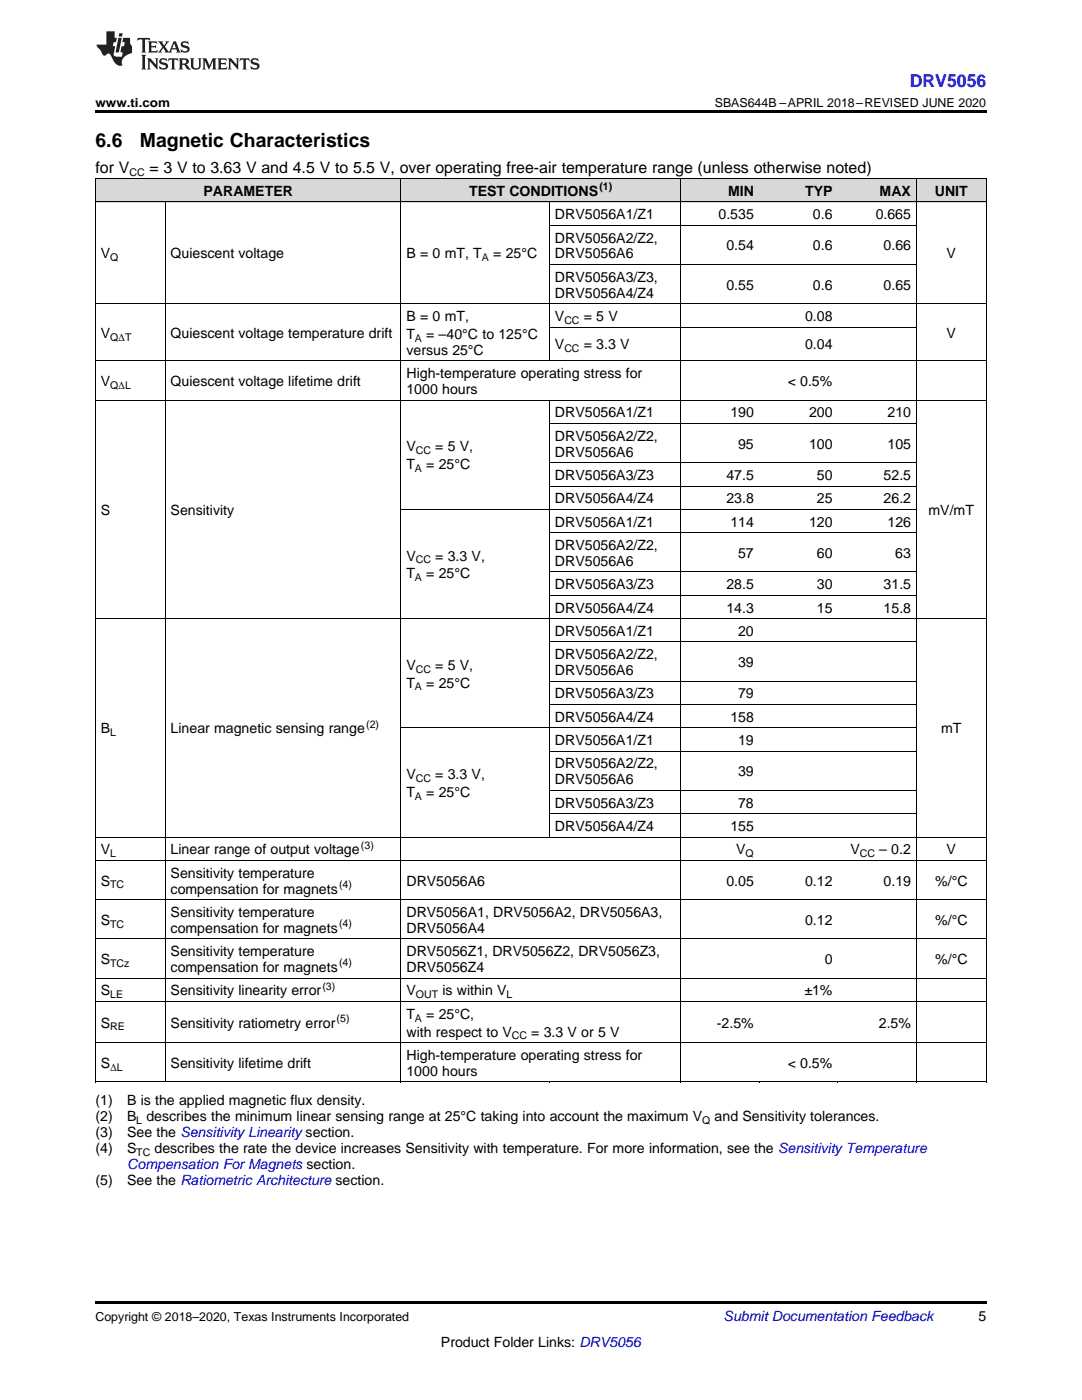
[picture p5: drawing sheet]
<svg xmlns="http://www.w3.org/2000/svg" width="216mm" height="279mm" viewBox="0 0 216 279" stroke-linecap="round" stroke-linejoin="round" font-family="sans-serif">
<defs><g id="words">
<g font-size="3.9">
<text x="19" y="29.3">6.6</text>
<text x="27.9" y="29.3">Magnetic Characteristics</text>
</g>
<text font-size="3.5" fill="#00f" x="181.5" y="17.3">DRV5056</text>
<g font-size="3.2">
<text x="19" y="34.4">for V</text>
<text x="29.8" y="34.4">= 3 V to 3.63 V and 4.5 V to 5.5 V, over operating free-air temperature range (unless otherwise noted)</text>
</g>
<g font-size="2.8">
<text x="40.6" y="39.1">PARAMETER</text>
<text x="93.6" y="39.1">TEST CONDITIONS</text>
<text x="145.3" y="39.1">MIN</text>
<text x="160.7" y="39.1">TYP</text>
<text x="175.5" y="39.1">MAX</text>
<text x="186.5" y="39.1">UNIT</text>
<text x="110.7" y="43.7">DRV5056A1/Z1</text>
<text x="143.4" y="43.7">0.535</text>
<text x="162.2" y="43.7">0.6</text>
<text x="174.7" y="43.7">0.665</text>
<text x="20.1" y="51.6">V</text>
<text x="34" y="51.6">Quiescent voltage</text>
<text x="81.1" y="51.6">B = 0 mT, T</text>
<text x="98.4" y="51.6">= 25°C</text>
<text x="110.7" y="48.4">DRV5056A2/Z2,</text>
<text x="110.7" y="51.6">DRV5056A6</text>
<text x="145" y="50">0.54</text>
<text x="162.2" y="50">0.6</text>
<text x="176.3" y="50">0.66</text>
<text x="188.9" y="51.6">V</text>
<text x="110.7" y="56.2">DRV5056A3/Z3,</text>
<text x="110.7" y="59.4">DRV5056A4/Z4</text>
<text x="145" y="57.8">0.55</text>
<text x="162.2" y="57.8">0.6</text>
<text x="176.3" y="57.8">0.65</text>
<text x="81.1" y="64.1">B = 0 mT,</text>
<text x="110.7" y="64.1">V</text>
<text x="116.5" y="64.1">= 5 V</text>
<text x="160.7" y="64.1">0.08</text>
<text x="20.1" y="67.4">V</text>
<text x="34" y="67.4">Quiescent voltage temperature drift</text>
<text x="81.1" y="67.6">T</text>
<text x="81.1" y="70.8">versus 25°C</text>
<text x="85.1" y="67.6">= –40°C to 125°C</text>
<text x="110.7" y="69.7">V</text>
<text x="116.5" y="69.7">= 3.3 V</text>
<text x="160.7" y="69.7">0.04</text>
<text x="188.9" y="67.4">V</text>
<text x="20.1" y="77">V</text>
<text x="34" y="77">Quiescent voltage lifetime drift</text>
<text x="81.1" y="75.5">High-temperature operating stress for</text>
<text x="157.2" y="77">&lt; 0.5%</text>
<text x="81.1" y="78.6">1000 hours</text>
<text x="110.7" y="83.3">DRV5056A1/Z1</text>
<text x="145.7" y="83.3">190</text>
<text x="161.4" y="83.3">200</text>
<text x="177.1" y="83.3">210</text>
<text x="110.7" y="87.9">DRV5056A2/Z2,</text>
<text x="147.3" y="89.5">95</text>
<text x="161.4" y="89.5">100</text>
<text x="177.1" y="89.5">105</text>
<text x="81.1" y="90.1">V</text>
<text x="81.1" y="93.6">T</text>
<text x="85.1" y="93.6">= 25°C</text>
<text x="86.9" y="90.1">= 5 V,</text>
<text x="110.7" y="91.1">DRV5056A6</text>
<text x="110.7" y="95.8">DRV5056A3/Z3</text>
<text x="145" y="95.8">47.5</text>
<text x="163" y="95.8">50</text>
<text x="176.3" y="95.8">52.5</text>
<text x="110.7" y="100.4">DRV5056A4/Z4</text>
<text x="145" y="100.4">23.8</text>
<text x="163" y="100.4">25</text>
<text x="176.3" y="100.4">26.2</text>
<text x="20.1" y="102.8">S</text>
<text x="34" y="102.8">Sensitivity</text>
<text x="110.7" y="105.1">DRV5056A1/Z1</text>
<text x="145.7" y="105.1">114</text>
<text x="161.4" y="105.1">120</text>
<text x="177.1" y="105.1">126</text>
<text x="185.3" y="102.8">mV/mT</text>
<text x="81.1" y="111.9">V</text>
<text x="86.9" y="111.9">= 3.3 V,</text>
<text x="110.7" y="109.7">DRV5056A2/Z2,</text>
<text x="110.7" y="112.9">DRV5056A6</text>
<text x="147.3" y="111.3">57</text>
<text x="163" y="111.3">60</text>
<text x="178.6" y="111.3">63</text>
<text x="81.1" y="115.4">T</text>
<text x="85.1" y="115.4">= 25°C</text>
<text x="110.7" y="117.6">DRV5056A3/Z3</text>
<text x="145" y="117.6">28.5</text>
<text x="163" y="117.6">30</text>
<text x="176.3" y="117.6">31.5</text>
<text x="110.7" y="122.2">DRV5056A4/Z4</text>
<text x="145" y="122.2">14.3</text>
<text x="163" y="122.2">15</text>
<text x="176.3" y="122.2">15.8</text>
<text x="110.7" y="126.9">DRV5056A1/Z1</text>
<text x="110.7" y="131.6">DRV5056A2/Z2,</text>
<text x="147.3" y="126.9">20</text>
<text x="81.1" y="133.7">V</text>
<text x="81.1" y="137.2">T</text>
<text x="85.1" y="137.2">= 25°C</text>
<text x="86.9" y="133.7">= 5 V,</text>
<text x="110.7" y="134.7">DRV5056A6</text>
<text x="147.3" y="133.1">39</text>
<text x="110.7" y="139.4">DRV5056A3/Z3</text>
<text x="147.3" y="139.4">79</text>
<text x="20.1" y="146.4">B</text>
<text x="34" y="146.4">Linear magnetic sensing range</text>
<text x="110.7" y="144">DRV5056A4/Z4</text>
<text x="110.7" y="148.7">DRV5056A1/Z1</text>
<text x="145.7" y="144">158</text>
<text x="147.3" y="148.7">19</text>
<text x="187.8" y="146.4">mT</text>
<text x="81.1" y="155.5">V</text>
<text x="86.9" y="155.5">= 3.3 V,</text>
<text x="110.7" y="153.4">DRV5056A2/Z2,</text>
<text x="147.3" y="154.9">39</text>
<text x="81.1" y="159">T</text>
<text x="85.1" y="159">= 25°C</text>
<text x="110.7" y="156.5">DRV5056A6</text>
<text x="110.7" y="161.2">DRV5056A3/Z3</text>
<text x="147.3" y="161.2">78</text>
<text x="110.7" y="165.8">DRV5056A4/Z4</text>
<text x="145.7" y="165.8">155</text>
<text x="20.1" y="170.5">V</text>
<text x="34" y="170.5">Linear range of output voltage</text>
<text x="146.9" y="170.5">V</text>
<text x="169.7" y="170.5">V</text>
<text x="175.4" y="170.5">– 0.2</text>
<text x="188.9" y="170.5">V</text>
<text x="20.1" y="176.7">S</text>
<text x="34" y="175.2">Sensitivity temperature</text>
<text x="34" y="178.3">compensation for magnets</text>
<text x="81.1" y="176.7">DRV5056A6</text>
<text x="145" y="176.7">0.05</text>
<text x="160.7" y="176.7">0.12</text>
<text x="176.3" y="176.7">0.19</text>
<text x="186.6" y="176.7">%/°C</text>
<text x="20.1" y="184.6">S</text>
<text x="34" y="183">Sensitivity temperature</text>
<text x="81.1" y="183">DRV5056A1, DRV5056A2, DRV5056A3,</text>
<text x="160.7" y="184.6">0.12</text>
<text x="186.6" y="184.6">%/°C</text>
<text x="34" y="186.2">compensation for magnets</text>
<text x="34" y="190.8">Sensitivity temperature</text>
<text x="81.1" y="186.2">DRV5056A4</text>
<text x="81.1" y="190.8">DRV5056Z1, DRV5056Z2, DRV5056Z3,</text>
<text x="20.1" y="192.4">S</text>
<text x="34" y="194">compensation for magnets</text>
<text x="81.1" y="194">DRV5056Z4</text>
<text x="164.6" y="192.4">0</text>
<text x="186.6" y="192.4">%/°C</text>
<text x="20.1" y="198.6">S</text>
<text x="34" y="198.6">Sensitivity linearity error</text>
<text x="81.1" y="198.6">V</text>
<text x="81.1" y="203.3">T</text>
<text x="85.1" y="203.3">= 25°C,</text>
<text x="88.3" y="198.6">is within V</text>
<text x="160.5" y="198.6">±1%</text>
<text x="20.1" y="205.1">S</text>
<text x="34" y="205.1">Sensitivity ratiometry error</text>
<text x="81.1" y="206.9">with respect to V</text>
<text x="106" y="206.9">= 3.3 V or 5 V</text>
<text x="143.1" y="205.1">-2.5%</text>
<text x="175.4" y="205.1">2.5%</text>
<text x="20.1" y="213.1">S</text>
<text x="34" y="213.1">Sensitivity lifetime drift</text>
<text x="81.1" y="211.5">High-temperature operating stress for</text>
<text x="81.1" y="214.7">1000 hours</text>
<text x="157.2" y="213.1">&lt; 0.5%</text>
<text x="19" y="220.6">(1)</text>
<text x="25.4" y="220.6">B is the applied magnetic flux density.</text>
<text x="19" y="223.7">(2)</text>
<text x="19" y="226.9">(3)</text>
<text x="25.4" y="223.7">B describes the minimum linear sensing range at 25°C taking into account the maximum V</text>
<text x="25.4" y="226.9">See the Sensitivity Linearity section.</text>
<text x="142.6" y="223.7">and Sensitivity tolerances.</text>
<text x="19" y="230.1">(4)</text>
<text x="25.4" y="230.1">S</text>
<text x="30.8" y="230.1">describes the rate the device increases Sensitivity with temperature. For more information, see the Sensitivity Temperature</text>
<text x="19" y="236.4">(5)</text>
<text x="25.4" y="236.4">See the Ratiometric Architecture section.</text>
<text x="195.3" y="263.6">5</text>
<text x="88" y="268.9">Product Folder Links: DRV5056</text>
</g>
<text font-size="2.8" fill="#00f" x="25.4" y="233.3">Compensation For Magnets section.</text>
<text font-size="2.8" fill="#0000c8" x="144.4" y="263.6">Submit Documentation Feedback</text>
<g font-size="2.5">
<text x="19" y="21.4">www.ti.com</text>
<text x="142.6" y="21.4">SBAS644B –APRIL 2018–REVISED JUNE 2020</text>
<text x="19" y="263.6">Copyright © 2018–2020, Texas Instruments Incorporated</text>
</g>
<g font-size="2.1">
<text x="25.8" y="35.1">CC</text>
<text x="119.6" y="38">(1)</text>
<text x="22" y="52.1">Q</text>
<text x="96.2" y="52.1">A</text>
<text x="112.6" y="64.6">CC</text>
<text x="22" y="68">QΔT</text>
<text x="82.8" y="68.2">A</text>
<text x="112.6" y="70.3">CC</text>
<text x="22" y="77.6">QΔL</text>
<text x="82.8" y="94.2">A</text>
<text x="83" y="90.6">CC</text>
<text x="83" y="112.4">CC</text>
<text x="82.8" y="116">A</text>
<text x="82.8" y="137.8">A</text>
<text x="83" y="134.2">CC</text>
<text x="22" y="146.9">L</text>
<text x="73.1" y="145.2">(2)</text>
<text x="82.8" y="159.6">A</text>
<text x="83" y="156">CC</text>
<text x="22" y="171.1">L</text>
<text x="72" y="169.4">(3)</text>
<text x="148.8" y="171.1">Q</text>
<text x="171.6" y="171.1">CC</text>
<text x="22" y="177.3">TC</text>
<text x="67.7" y="177.2">(4)</text>
<text x="22" y="185.1">TC</text>
<text x="67.7" y="185">(4)</text>
<text x="22" y="193">TCz</text>
<text x="64.3" y="197.5">(3)</text>
<text x="67.7" y="192.9">(4)</text>
<text x="22" y="199.2">LE</text>
<text x="67.2" y="203.9">(5)</text>
<text x="82.8" y="203.9">A</text>
<text x="83" y="199.2">OUT</text>
<text x="101.1" y="199.2">L</text>
<text x="22" y="205.6">RE</text>
<text x="102.1" y="207.4">CC</text>
<text x="22" y="213.7">ΔL</text>
<text x="27.2" y="224.3">L</text>
<text x="140.1" y="224.3">Q</text>
<text x="27.2" y="230.6">TC</text>
</g>
</g></defs>
<g fill="#d8d8d8">
<path d="M19 35.7h14v4.7h-14z"/>
<path d="M33 35.7h47v4.7h-47z"/>
<path d="M80 35.7h29.7v4.7h-29.7z"/>
<path d="M109.7 35.7h26.1v4.7h-26.1z"/>
<path d="M135.8 35.7h15.7v4.7h-15.7z"/>
<path d="M151.5 35.7h15.7v4.7h-15.7z"/>
<path d="M167.2 35.7h15.7v4.7h-15.7z"/>
<path d="M182.9 35.7h13.9v4.7h-13.9z"/>
</g>
<path d="M19 22h177.8v.5h-177.8zM19 215.9l.2 .1zM79.9 215.9l.1 .1zM109.6 215.9l.1 .1zM135.7 215.9l.1 .1zM151.4 215.9l.1 .1zM167.1 215.9l.1 .1zM182.8 215.9l.1 .1zM196.7 215.9l.1 .1zM19 259.7h177.8v.5h-177.8z" fill="#000"/>
<g fill="none" stroke="#000" stroke-width=".2">
<path d="M19 35.6h177.8M19.1 35.7v180.3M80 35.7v180.3M135.8 35.7v180.3M182.8 35.7v180.3M196.8 35.7v180.3M19 40.3h177.8M32.9 40.3v175.7M109.6 40.3v31.8M109.7 52.8h73.1M109.7 45h73.1M19 79.9h177.8"/>
<path d="M19 72h177.8M19 60.6h177.8M109.6 79.9v87.2M109.7 65.3h73.1M109.7 97h73.1M109.7 92.3h73.1M109.7 84.5h73.1M80 101.7h102.8M109.7 118.8h73.1M109.7 114.1h73.1M109.7 106.3h73.1M19 123.5h177.8"/>
<path d="M109.7 135.9h73.1M109.7 128.1h73.1M80 145.3h102.8M109.7 157.7h73.1M109.7 149.9h73.1M109.7 140.6h73.1M19 179.5h177.8M19 171.7h177.8M19 167.1h177.8M109.7 162.4h73.1M19 199.9h177.8M19 195.2h177.8"/>
<path d="M19 187.4h177.8M19 215.9h177.8M19 208.1h177.8"/>
</g>
<g fill="#231f20">
<path d="M27.5 7.6l-.1 .5 .4-.2h.6v.1v2.1l-.2 .4h1l-.3-.4v-2.1l.1-.1h.5l.5 .2-.2-.5zM29.5 8.3l.2 .3v1.5l-.2 .4h1.8l.2-.6a1.04 1.04 0 0 1-1.3 .2v-.7h.6l.3 .2v-.6l-.3 .2h-.6v-.6l.8-.1 .4 .3-.2-.5zM31.5 8.3l.9 1.1-.9 1.1h.8l-.2-.2 .5-.7 .4 .7-.2 .2h1.5l-.1-.2 .1-.4h.9l.1 .4-.2 .2h1l-.3-.3-.7-1.9h-.5l-.9 2-.8-1 .9-1h-.8l.1 .3-.3 .5-.4-.6 .2-.2zM34.7 8.6l.4 1h-.7zM36.3 8.4a.63 .63 0 0 0-.2 .7 .63 .63 0 0 0 .6 .4l.6 .2 .1 .2a.75 .75 0 0 1-.7 .4 .75 .75 0 0 1-.6-.5l.1 .7 .1-.1a1.11 1.11 0 0 0 1.5-.6 1.13 1.13 0 0 0-1.2-.8l-.1-.4a1.04 1.04 0 0 1 1.2 .2l-.2-.5-.1 .1-.5-.2zM28.2 10.9l.2 .4v2.2l-.2 .4h1l-.3-.4v-2.2l.3-.4zM29.3 11.6l.3 .4v1.5l-.3 .4h.8l-.2-.4v-1.3l1.5 1.7v-1.9l.2-.4h-.7l.2 .4v.9l-1.1-1.3zM32 11.8a.62 .62 0 0 0-.2 .7 .62 .62 0 0 0 .6 .4l.6 .1 .1 .3a.76 .76 0 0 1-.7 .3 .76 .76 0 0 1-.6-.4l.1 .7 .1-.1a1.11 1.11 0 0 0 1.5-.6 1.13 1.13 0 0 0-1.2-.8l-.1-.4a1.04 1.04 0 0 1 1.2 .2l-.2-.6-.1 .1-.5-.1zM33.7 11.6l-.2 .6a.61 .61 0 0 1 .8-.3v1.6l-.2 .4h.9l-.2-.4v-1.6a.63 .63 0 0 1 .8 .3l-.2-.6zM35.6 11.6l.3 .4v1.5l-.3 .4h1l-.2-.2v-.8l.5 .2a.76 .76 0 0 0 1.2 .7l-1-1a.58 .58 0 0 0 .6-.5 .58 .58 0 0 0-.5-.6zM36.4 11.9h.1a.45 .45 0 0 1 .5 .1 .45 .45 0 0 1 .1 .5l-.7 .2zM37.9 11.6l.2 .2a2.17 2.17 0 0 0 .3 1.9 .99 .99 0 0 0 1.6-.6v-1.1l.2-.4h-.7l.2 .2a1.92 1.92 0 0 1-.2 1.8 .6 .6 0 0 1-.9-.5v-1.1l.2-.4zM40.4 11.6l.2 .4v1.5l-.2 .4h.7l-.2-.4v-1.4l.8 1.8 .8-1.8v1.4l-.2 .4h.9l-.2-.4v-1.5l.2-.4h-.8l-.6 1.5-.6-1.5zM43.4 11.6l.2 .4v1.5l-.2 .4h1.8l.2-.6a1.04 1.04 0 0 1-1.3 .1v-.6h.5l.4 .2v-.6l-.4 .2h-.5v-.7h.8l.3 .3-.1-.6zM45.5 11.6l.2 .4v1.5l-.2 .4h.7l-.2-.4v-1.3l1.5 1.7v-1.9l.2-.4h-.7l.2 .4v.9l-1.1-1.3zM47.9 11.6l-.1 .6a.61 .61 0 0 1 .8-.3v1.6l-.3 .4h1l-.3-.4 .1-1.6a.63 .63 0 0 1 .7 .3l-.1-.6zM50.2 11.8a.62 .62 0 0 0-.2 .7 .62 .62 0 0 0 .6 .4l.6 .1 .2 .3a.76 .76 0 0 1-.8 .3 .76 .76 0 0 1-.6-.4l.1 .7 .2-.1a1.11 1.11 0 0 0 1.5-.6 1.13 1.13 0 0 0-1.3-.8l-.1-.4a1.04 1.04 0 0 1 1.2 .2l-.1-.6-.2 .1-.5-.1z"/>
<path d="M21.2 6.3v2.6h-1.9l.1 .4 .7 .9a.91 .91 0 0 0 1 .8 .56 .56 0 0 1 .5-.3 .56 .56 0 0 1 .5 .3l.4 .8a1.53 1.53 0 0 0 1.9 1.2 1.54 1.54 0 0 1 1-2.1l.9-.3v-1.4a1.52 1.52 0 0 1-.3-1.6h-1.4l-.2 .8h.5l-.2 .8h-.4l-.2 1v.2l.4 .1-.2 .8a1.93 1.93 0 0 1-1.6-.3l.3-1.8h-.5l.2-.8h.4l.2-.8h-.4v-1.3zM23.6 7.6l-.6 2.9h.7l.6-2.9zM23.8 6.6l-.1 .7h.6l.2-.7z"/>
</g>
<use href="#words"/>
</svg>
